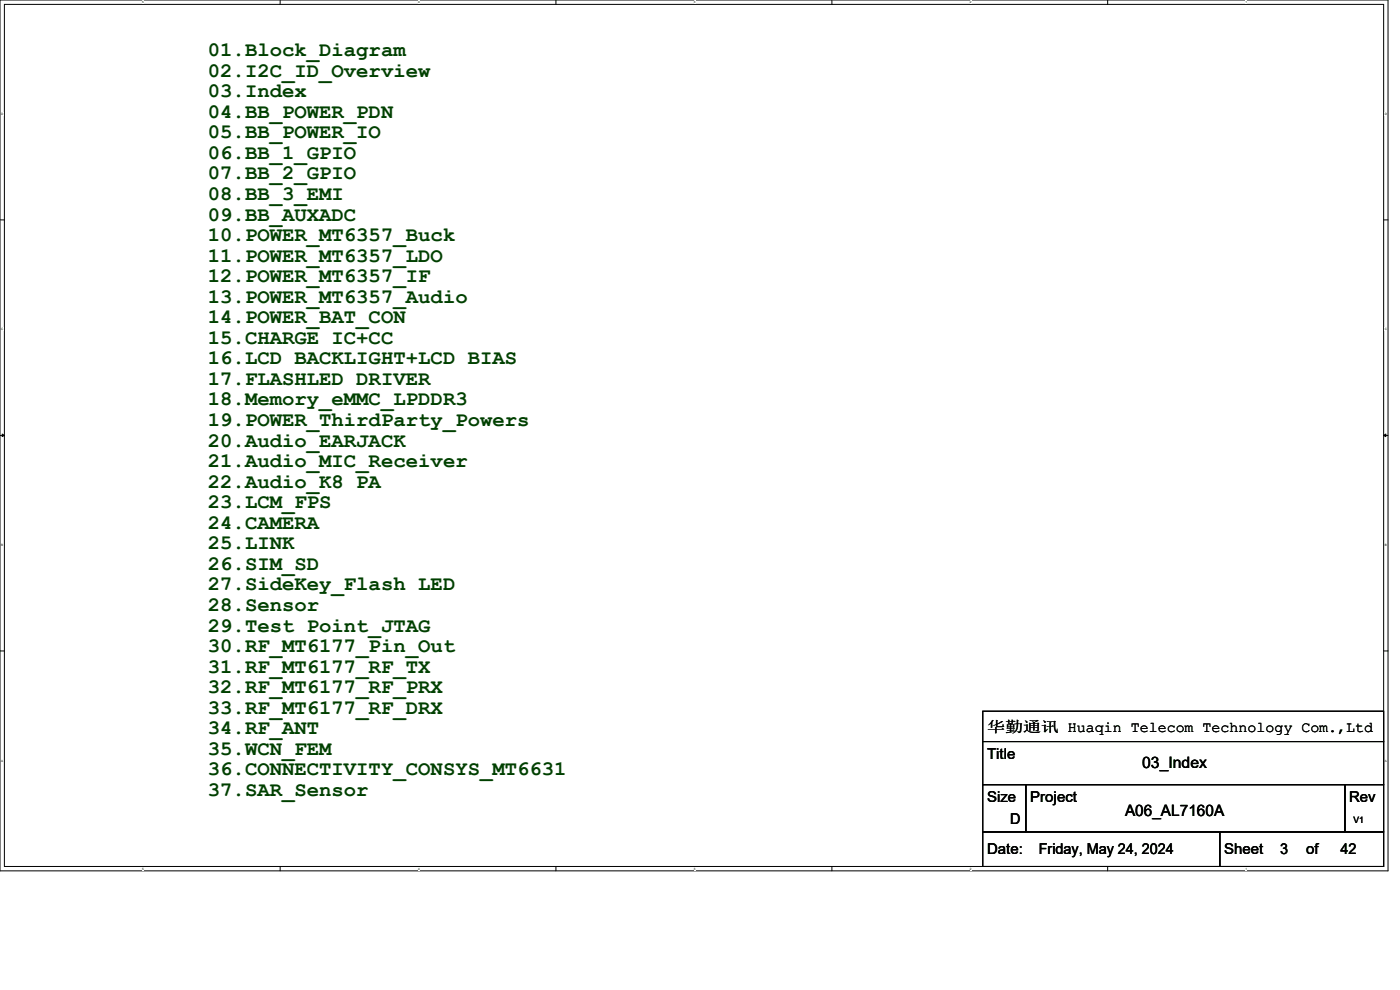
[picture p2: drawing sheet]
<svg xmlns="http://www.w3.org/2000/svg" width="297mm" height="210mm" viewBox="0 0 297 210" stroke-linecap="round" stroke-linejoin="round" font-family="sans-serif">
<defs><g id="words">
<g font-size="4.4" fill="#004000">
<text x="44.1" y="11.9">01.Block_Diagram</text>
<text x="44.1" y="16.3">02.I2C_ID_Overview</text>
<text x="44.1" y="20.6">03.Index</text>
<text x="44.1" y="25">04.BB_POWER_PDN</text>
<text x="44.1" y="29.3">05.BB_POWER_IO</text>
<text x="44.1" y="33.7">06.BB_1_GPIO</text>
<text x="44.1" y="38.1">07.BB_2_GPIO</text>
<text x="44.1" y="42.4">08.BB_3_EMI</text>
<text x="44.1" y="46.8">09.BB_AUXADC</text>
<text x="44.1" y="51.1">10.POWER_MT6357_Buck</text>
<text x="44.1" y="55.5">11.POWER_MT6357_LDO</text>
<text x="44.1" y="59.9">12.POWER_MT6357_IF</text>
<text x="44.1" y="64.2">13.POWER_MT6357_Audio</text>
<text x="44.1" y="68.6">14.POWER_BAT_CON</text>
<text x="44.1" y="72.9">15.CHARGE IC+CC</text>
<text x="44.1" y="77.3">16.LCD BACKLIGHT+LCD BIAS</text>
<text x="44.1" y="81.7">17.FLASHLED DRIVER</text>
<text x="44.1" y="86">18.Memory_eMMC_LPDDR3</text>
<text x="44.1" y="90.4">19.POWER_ThirdParty_Powers</text>
<text x="44.1" y="94.7">20.Audio_EARJACK</text>
<text x="44.1" y="99.1">21.Audio_MIC_Receiver</text>
<text x="44.1" y="103.5">22.Audio_K8 PA</text>
<text x="44.1" y="107.8">23.LCM_FPS</text>
<text x="44.1" y="112.2">24.CAMERA</text>
<text x="44.1" y="116.5">25.LINK</text>
<text x="44.1" y="120.9">26.SIM_SD</text>
<text x="44.1" y="125.3">27.SideKey_Flash LED</text>
<text x="44.1" y="129.6">28.Sensor</text>
<text x="44.1" y="134">29.Test Point_JTAG</text>
<text x="44.1" y="138.3">30.RF_MT6177_Pin_Out</text>
<text x="44.1" y="142.7">31.RF_MT6177_RF_TX</text>
<text x="44.1" y="147.1">32.RF_MT6177_RF_PRX</text>
<text x="44.1" y="151.4">33.RF_MT6177_RF_DRX</text>
<text x="44.1" y="155.8">34.RF_ANT</text>
<text x="44.1" y="160.1">35.WCN_FEM</text>
<text x="44.1" y="164.5">36.CONNECTIVITY_CONSYS_MT6631</text>
<text x="44.1" y="168.9">37.SAR_Sensor</text>
</g>
<g font-size="3.3">
<text x="242.3" y="163">03_Index</text>
<text x="238.7" y="173.1">A06_AL7160A</text>
</g>
<g font-size="3.2">
<text x="209.4" y="155.2">华勤通讯 Huaqin Telecom Technology Com.,Ltd</text>
<text x="209.4" y="161">Title</text>
<text x="209.4" y="170.2">Size</text>
<text x="218.6" y="170.2">Project</text>
<text x="286.2" y="170.2">Rev</text>
<text x="214.3" y="174.8">D</text>
<text x="209.4" y="181.1">Date:</text>
<text x="220.4" y="181.1">Friday, May 24, 2024</text>
<text x="259.7" y="181.1">Sheet</text>
<text x="271.6" y="181.1">3</text>
<text x="277.1" y="181.1">of</text>
<text x="284.4" y="181.1">42</text>
</g>
<text font-size="1.9" x="287.2" y="174.5">V1</text>
<g font-size=".6">
<text x="30.2" y=".7">5</text>
<text x="88.7" y=".7">4</text>
<text x="147.2" y=".7">3</text>
<text x="205.7" y=".7">2</text>
<text x="264.2" y=".7">1</text>
<text x=".3" y="24.4">D</text>
<text x="293.8" y="24.4">D</text>
<text x=".3" y="70.1">C</text>
<text x="293.8" y="70.1">C</text>
<text x=".3" y="115.8">B</text>
<text x="293.8" y="115.8">B</text>
<text x=".3" y="161.5">A</text>
<text x="293.8" y="161.5">A</text>
<text x="30.2" y="184.5">5</text>
<text x="88.7" y="184.5">4</text>
<text x="147.2" y="184.5">3</text>
<text x="205.7" y="184.5">2</text>
<text x="264.2" y="184.5">1</text>
</g>
</g></defs>
<path d="M0 0h294.5v184.7h-294.5zM.9 .9h292.6v182.9h-292.6z" fill="none" stroke="#000" stroke-width=".21"/>
<g fill="#fff">
<path d="M30.2 .1h.3v.7h-.3z"/>
<path d="M30.2 183.9h.3v.8h-.3z"/>
</g>
<path d="M59.4 0v.9M59.4 183.8v.9" fill="none" stroke="#000" stroke-width=".21"/>
<g fill="#fff">
<path d="M88.7 .1h.3v.7h-.3z"/>
<path d="M88.7 183.9h.3v.8h-.3z"/>
</g>
<path d="M117.9 0v.9M117.9 183.8v.9" fill="none" stroke="#000" stroke-width=".21"/>
<g fill="#fff">
<path d="M147.2 .1h.3v.7h-.3z"/>
<path d="M147.2 183.9h.3v.8h-.3z"/>
</g>
<path d="M176.5 0v.9M176.5 183.8v.9" fill="none" stroke="#000" stroke-width=".21"/>
<g fill="#fff">
<path d="M205.7 .1h.4v.7h-.4z"/>
<path d="M205.7 183.9h.4v.8h-.4z"/>
</g>
<path d="M235 0v.9M235 183.8v.9" fill="none" stroke="#000" stroke-width=".21"/>
<g fill="#fff">
<path d="M264.2 .1h.4v.7h-.4z"/>
<path d="M264.2 183.9h.4v.8h-.4z"/>
<path d="M.3 23.8h.4v.7h-.4z"/>
<path d="M293.8 23.8h.5v.7h-.5z"/>
<path d="M.3 69.5h.4v.7h-.4z"/>
<path d="M293.8 69.5h.5v.7h-.5z"/>
</g>
<path d="M0 46.7h.9M293.5 46.7h1" fill="none" stroke="#000" stroke-width=".21"/>
<g fill="#fff">
<path d="M.3 115.2h.4v.8h-.4z"/>
<path d="M293.8 115.2h.4v.8h-.4z"/>
</g>
<path d="M0 92.4h.9M293.5 92.4h1" fill="none" stroke="#000" stroke-width=".21"/>
<path d="M.5 92.1l.4 .3-.4 .2zM293.5 92.4l.5-.3v.5z" fill="#000" stroke="#000" stroke-width=".21"/>
<g fill="#fff">
<path d="M.3 161h.3v.7h-.3z"/>
<path d="M293.8 161h.4v.7h-.4z"/>
</g>
<path d="M0 138.1h.9M293.5 138.1h1M208.5 157.3h85v9.2h-85zM208.5 150.9h85v6.4h-85zM208.5 176.5h50.3v7.3h-50.3zM208.5 166.5h9.1v10h-9.1zM217.6 166.5h67.7v10h-67.7zM258.8 176.5h34.7v7.3h-34.7zM285.3 166.5h8.2v10h-8.2z" fill="none" stroke="#000" stroke-width=".21"/>
<use href="#words"/>
</svg>
